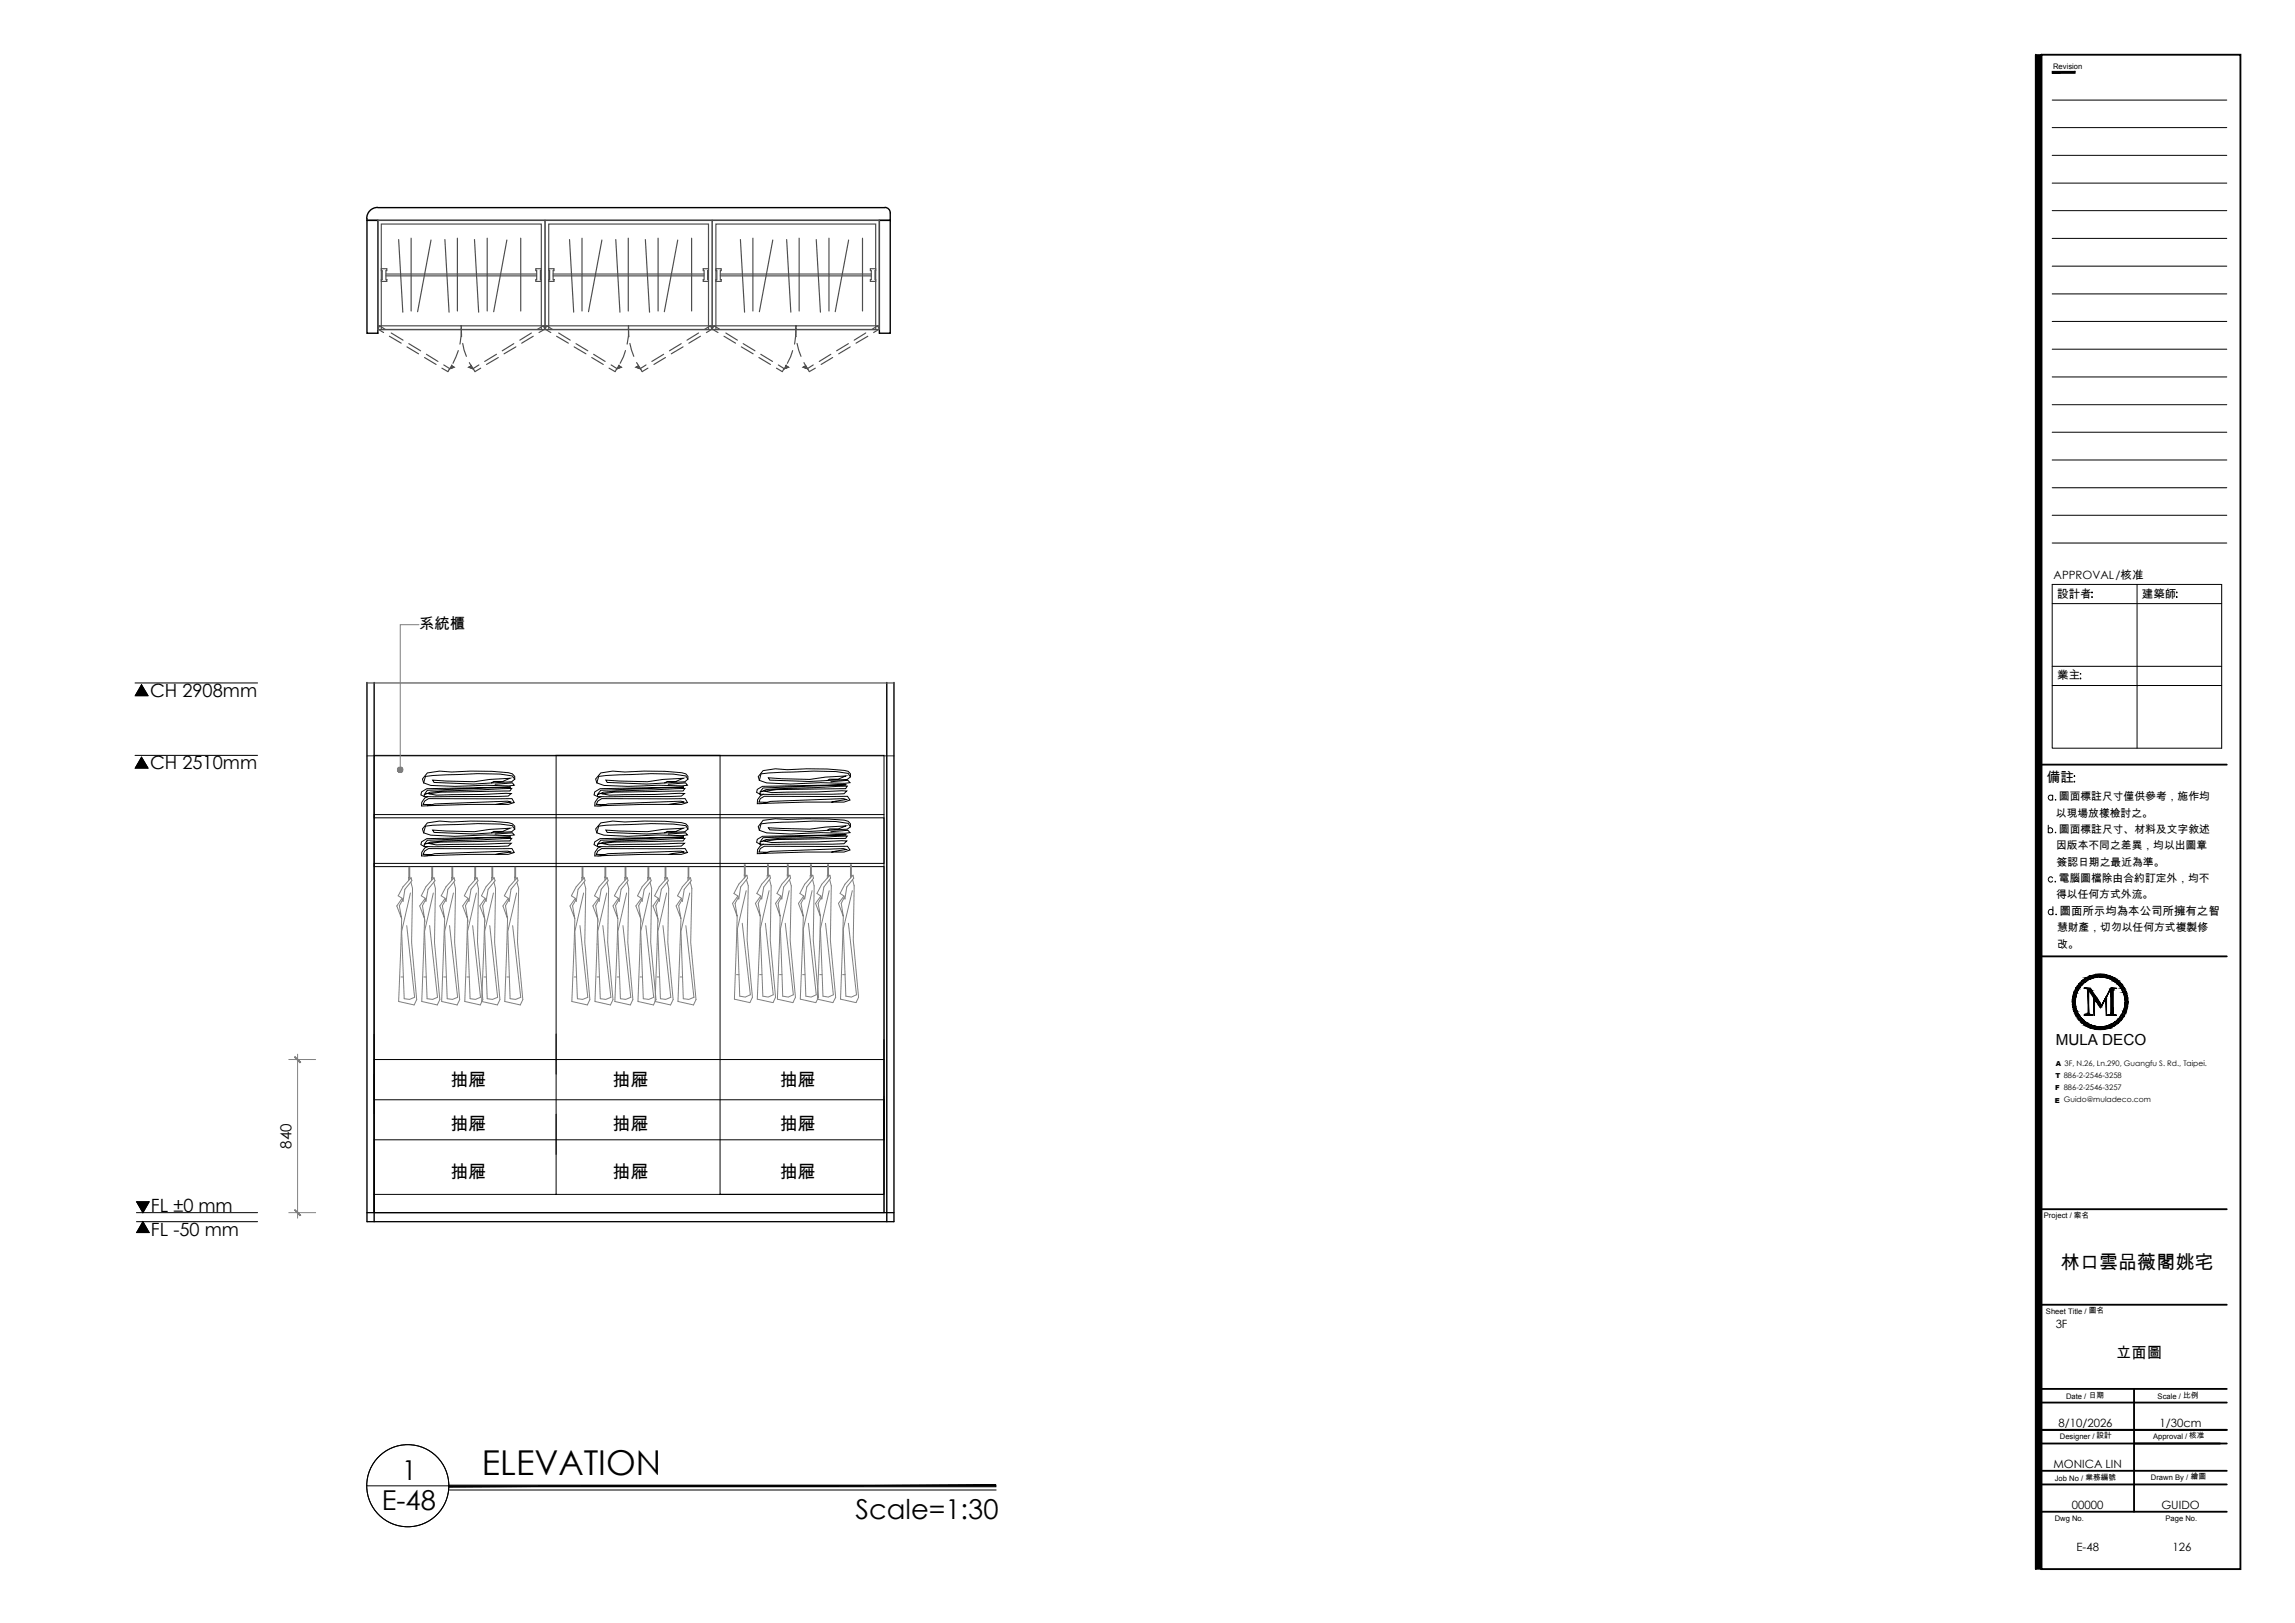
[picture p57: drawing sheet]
<svg xmlns="http://www.w3.org/2000/svg" width="420mm" height="297mm" viewBox="0 0 420 297" stroke-linecap="round" stroke-linejoin="round" font-family="sans-serif">
<defs><g id="words">
<text font-size="6.3" x="88.2" y="269.9">ELEVATION</text>
<g font-size="5">
<text x="73.6" y="270.9">1</text>
<text x="69.9" y="276.3">E-48</text>
<text x="156.6" y="278">Scale=1:30</text>
</g>
<text font-size="3.5" x="377.3" y="232.3">林口雲品薇閣姚宅</text>
<g font-size="3.3">
<text x="27.5" y="127.5">CH 2908mm</text>
<text x="27.5" y="140.8">CH 2510mm</text>
<text x="82.5" y="198.8">抽屜</text>
<text x="112.1" y="198.8">抽屜</text>
<text x="142.7" y="198.8">抽屜</text>
<text x="82.5" y="206.7">抽屜</text>
<text x="112.1" y="206.7">抽屜</text>
<text x="142.7" y="206.7">抽屜</text>
<text x="82.5" y="215.5">抽屜</text>
<text x="112.1" y="215.5">抽屜</text>
<text x="142.7" y="215.5">抽屜</text>
<text x="27.6" y="221.7">FL ±0 mm</text>
<text x="27.6" y="226.2">FL -50 mm</text>
</g>
<g font-size="2.8">
<text x="76.8" y="115">系統櫃</text>
<text x="376.3" y="191.3">MULA DECO</text>
<text x="53.4" y="210.3" transform="rotate(-90 53.4 210.3)">840</text>
<text x="387.4" y="248.5">立面圖</text>
</g>
<text font-size="2.5" x="374.7" y="143.2">備註</text>
<g font-size="2.1">
<text x="376" y="106">APPROVAL/核准</text>
<text x="376.6" y="109.4">設計者</text>
<text x="392.1" y="109.4">建築師</text>
<text x="376.6" y="124.3">業主</text>
<text x="377.1" y="167.4">圖面所示均為本公司所擁有之智</text>
<text x="376.3" y="243.1">3F</text>
<text x="376.9" y="261.2">8/10/2026</text>
<text x="395.4" y="261.2">1/30cm</text>
<text x="375.9" y="268.7">MONICA LIN</text>
<text x="379.3" y="276.2">00000</text>
<text x="395.7" y="276.2">GUIDO</text>
<text x="380.2" y="283.8">E-48</text>
<text x="397.7" y="283.8">126</text>
</g>
<g font-size="2">
<text x="376.4" y="149.5">以現場放樣檢討之。</text>
<text x="376.9" y="146.5">圖面標註尺寸僅供參考，施作均</text>
<text x="376.4" y="155.4">因版本不同之差異，均以出圖章</text>
<text x="376.9" y="152.4">圖面標註尺寸、材料及文字敘述</text>
<text x="376.5" y="158.4">簽認日期之最近為準。</text>
<text x="376.9" y="161.4">電腦圖檔除由合約訂定外，均不</text>
<text x="376.4" y="164.4">得以任何方式外流。</text>
<text x="376.6" y="170.4">慧財產，切勿以任何方式複製修</text>
<text x="376.6" y="173.4">改。</text>
</g>
<g font-size="1.4">
<text x="375.9" y="12.6">Revision</text>
<text x="374.2" y="222.9">Project / 案名</text>
<text x="374.6" y="240.4">Sheet Title / 圖名</text>
<text x="378.2" y="256.1">Date / 日期</text>
<text x="395" y="256.1">Scale / 比例</text>
<text x="377.1" y="263.4">Designer / 設計</text>
<text x="394.2" y="263.4">Approval / 核准</text>
<text x="376.2" y="271">Job No / 業務編號</text>
<text x="393.8" y="270.8">Drawn By / 繪圖</text>
<text x="376.2" y="278.3">Dwg No.</text>
<text x="396.5" y="278.3">Page No.</text>
</g>
<g font-size="1.3">
<text x="376.3" y="197.3">T 886-2-2546-3258</text>
<text x="376.3" y="195.1">A 3F, N.26, Ln.290, Guangfu S. Rd., Taipei.</text>
<text x="376.2" y="201.8">E Guido@muladeco.com</text>
<text x="376.3" y="199.5">F 886-2-2546-3257</text>
</g>
</g></defs>
<!-- layer: I-ELEV4 -->
<path d="M67.2 223.6h96.5M67.2 221.9h96.5" fill="none" stroke="#000" stroke-width=".18"/>
<!-- layer: I-ELEV2 -->
<path d="M67.2 138.3h96.5M67.2 125h96.5" fill="none" stroke="#4c4c4c" stroke-width=".21"/>
<!-- layer: I-ELEV252 -->
<path d="M161.8 149.1h-93.3v.6h93.3v8.3h-93.3v.6h93.3v63.3M68.5 189.3v29.3v-10h93.3v-8M101.8 189.3v7.3M161.8 193.9h-93.3v7.4h93.3v7.3M161.8 190.3v28.3M101.8 218.6v-80.4h30v80.4h30h-93.3v3.3v-83.7h93.3v83.7h-93.3M101.8 203.9v7.4" fill="none" stroke="#000" stroke-width=".18"/>
<!-- layer: Accessory -->
<g fill="none" stroke="#000" stroke-width=".18">
<path d="M77.8 154.5l1-.4 2.4-.2 12.5-.5-.4 .5-12.6 .2-2.2 .3 1.3 .2 13.8-.3-.6 .5-15.3 .1v-.4l.5-.7 15.3-.6-15.4 .3-.9 .6-.2 .5 .7 .3M77.8 145.4l1-.4 2.4-.2 12.5-.5-.4 .5-12.6 .2-2.2 .3 1.3 .2 13.8-.3-.6 .5-15.3 .1v-.4l.5-.8 15.3-.6-15.4 .3-.9 .6-.2 .6 .7 .3M78.3 155l-.5 .2-.6 .8v.7l1-.1M78.3 145.8l-.5 .2-.6 .8v.7h1M90 152.4l.4-.2h1.6l1.4-.6-3.7 .2-2.9 .4-7.6-.3 .3 .4 7.2 .3 7-.4 .5-.4-.4-.7-2.2-.3-4.1-.1-8.2 .3-1.4 .2-.3 1.2 1.3 .5 4.3 .2 5.6-.3 4.4 .1 .9-.1-.3-.4-3.2 .2M90 143.3l.4-.3h1.6l1.4-.6-3.7 .2-2.9 .5-7.6-.3 .3 .4 7.2 .3 7-.4 .5-.5-.4-.6-2.2-.3-4.1-.1-5.8 .2-3.8 .3-.3 1.2 1.3 .4 4.3 .2 5.6-.2 4.4 .1 .9-.1-.3-.4-3.2 .2M90.8 156.4l2.7-.5-.5-.1-13.4 .4-1.4 .4 7.8-.2h7l1.1-.4-.4-.7h-15.3l-.7 .5-.2 .6h1.4M90.8 147.2l2.7-.4-.5-.2-13.4 .5-1.4 .4 7.8-.3h7l1.1-.3-.4-.7h-15.3l-.7 .4-.2 .6 1.4 .1M94.2 151.8v-.6l-.4-.4-.7-.2-3.1-.3h-3.8l-3.5 .1-2.2-.1-2.3 .3-.9 1.1 .3 .7M94.2 142.6v-.5l-.4-.5-.7-.2-3.1-.2-3.8-.1-3.5 .2-2.2-.2-2.3 .4-.9 1.1 .3 .7M109.5 154.5l1-.4 2.4-.2 12.5-.5-.3 .5-12.7 .2-2.2 .3 1.3 .2 13.8-.3-.5 .5-15.4 .1v-.4l.6-.7 15.2-.6-15.3 .3-1 .6-.1 .5 .6 .3M109.5 145.4l1-.4 2.4-.2 12.5-.5-.3 .5-12.7 .2-2.2 .3 1.3 .2 13.8-.3-.5 .5-15.4 .1v-.4l.6-.8 15.2-.6-15.3 .3-1 .6-.1 .6 .6 .3"/>
<path d="M110.1 155l-.6 .2-.6 .8v.7l1.1-.1M110.1 145.8l-.6 .2-.6 .8v.7h1.1M121.7 152.4l.4-.2h1.6l1.4-.6-3.7 .2-2.9 .4-7.6-.3 .3 .4 7.2 .3 7-.4 .5-.4-.3-.7-2.3-.3-4.1-.1-8.2 .3-1.4 .2-.3 1.2 1.3 .5 4.3 .2 5.6-.3 4.4 .1 1-.1-.4-.4-3.2 .2M121.7 143.3l.4-.3h1.6l1.4-.6-3.7 .2-2.9 .5-7.6-.3 .3 .4 7.2 .3 7-.4 .5-.5-.3-.6-2.3-.3-4.1-.1-5.7 .2-3.9 .3-.3 1.2 1.3 .4 4.3 .2 5.6-.2 4.4 .1 1-.1-.4-.4-3.2 .2M122.5 156.4l2.7-.5-.5-.1-13.4 .4-1.3 .4 7.7-.2h7.1l1.1-.4-.5-.7h-15.2l-.8 .5-.2 .6h1.4M122.5 147.2l2.7-.4-.5-.2-13.4 .5-1.3 .4 7.7-.3h7.1l1.1-.3-.5-.7h-15.2l-.8 .4-.2 .6 1.4 .1M125.9 151.8v-.6l-.3-.4a40.4 40.4 0 0 0-11.2-.4l-2.2-.1-2.2 .3-.9 1.1 .2 .7M125.9 142.6v-.5l-.3-.5a40.4 40.4 0 0 0-11.2-.3l-2.2-.2-2.2 .4-.9 1.1 .2 .7M139.3 154.1l1-.4 2.3-.3 12.5-.4-.3 .4-12.6 .3-2.2 .3 1.3 .2 13.7-.3-.5 .5-15.4 .1v-.4l.6-.8 15.2-.5-15.3 .3-1 .5-.1 .6 .6 .3M139.3 144.9l1-.4 2.3-.2 12.5-.4-.3 .4-12.6 .2-2.2 .3 1.3 .3 13.7-.3-.5 .5-15.4 .1v-.5l.6-.7 15.2-.6-15.3 .3-1 .6-.1 .5 .6 .4M139.8 154.5l-.6 .3-.5 .7-.1 .7h1.1M139.8 145.4l-.6 .2-.5 .8-.1 .7h1.1"/>
<path d="M151.5 152l.3-.3h1.7l1.4-.5-3.8 .2-2.8 .4-7.6-.3 .2 .4 7.2 .3 7-.4 .6-.5-.4-.6-2.3-.3-4.1-.1-5.7 .2-3.9 .3-.3 1.2 1.3 .4 4.4 .2 5.5-.2 4.4 .1 1-.1-.4-.4-3.1 .2M151.5 142.9l.3-.3h1.7l1.4-.6-3.8 .2-2.8 .4-7.6-.2 .2 .4 7.2 .2 7-.4 .6-.4-.4-.7-2.3-.3-4.1-.1-5.7 .2-3.9 .3-.3 1.2 1.3 .5 4.4 .2 5.5-.3 4.4 .2 1-.2-.4-.4-3.1 .3M152.3 155.9l2.6-.4-.5-.2-13.3 .5-1.4 .4 7.8-.3h7l1.1-.3-.4-.7h-15.3l-.7 .4-.3 .6 1.4 .1M152.3 146.8l2.6-.5-.5-.1-13.3 .5-1.4 .4 7.8-.3h7l1.1-.4-.4-.7h-15.3l-.7 .5-.3 .6h1.4M155.7 151.3v-.5l-.4-.5-.7-.2-3.1-.2-7.4 .1-2.2-.2-2.2 .3-.9 1.2 .2 .7M155.7 142.2v-.6l-.4-.4a43.6 43.6 0 0 0-11.2-.3l-2.2-.2-2.2 .3-.9 1.1 .2 .7"/>
</g>
<!-- layer: fo -->
<g fill="none" stroke="#808080" stroke-width=".18">
<path d="M74.8 158.7h.2v1.9h-.2zM79 158.7h.2v1.9h-.2zM82.7 158.7h.2v1.9h-.2zM86.9 158.7h.2v1.9h-.2zM90 158.7h.2v1.9h-.2zM94.2 158.7h.2v1.9h-.2zM106.6 158.7h.1v1.9h-.1zM110.7 158.7h.2v1.9h-.2zM114.4 158.7h.2v1.9h-.2zM118.6 158.7h.2v1.9h-.2zM121.8 158.7h.1v1.9h-.1zM126 158.7h.1v1.9h-.1z"/>
<path d="M136.3 158.3h.1v1.9h-.1zM140.5 158.3h.2v1.9h-.2zM144.1 158.3h.2v1.9h-.2zM148.4 158.3h.1v1.9h-.1zM151.5 158.3h.2v1.9h-.2zM155.7 158.3h.2v1.9h-.2zM73.4 178.8h.4M73.6 164.4l-1 1.4 .9 2.3-.4-2.3 .6-1M75.1 163.4l-1.6 7.1 .5 12.3 1 .1 .9-.4-1.4-13.1M75.2 161.4l.3 1.2-.1 9.9 .9 10.5-.5 .9-2.8-.6 .5-15.2M75.3 160.6l-1.5 1.7-.9 1.6 .7 .5 .2 .6 .3-2.2 1.3-1.6M77.6 178.8h.5"/>
<path d="M77.9 164.4l-1.1 1.4 .9 2.3-.4-2.3 .6-1M79.3 163.4l-1.6 7.1 .5 12.3 1 .1 .9-.4-1.4-13.1M79.4 161.4l.3 1.2-.2 9.9 1 10.5-.4 .9-2.9-.6 .5-15.2M79.5 160.6l-1.5 1.7-.9 1.6 .8 .5 .1 .6 .4-2.2 1.2-1.6M81.2 178.8h.5M81.5 164.4l-1 1.4 .9 2.3-.4-2.3 .5-1M83 163.4l-1.6 7.1 .5 12.3 .9 .1 1-.4-1.5-13.1M83.1 161.4l.3 1.2-.2 9.9 1 10.5-.5 .9-2.8-.6 .5-15.2M83.1 160.6l-1.4 1.7-.9 1.6 .7 .5 .2 .6 .3-2.2 1.3-1.6M85.5 178.8h.4M85.7 164.4l-1 1.4 .9 2.3-.4-2.3 .5-1M87.2 163.4l-1.6 7.1 .5 12.3 .9 .1 1-.4-1.5-13.1"/>
<path d="M87.3 161.4l.3 1.2-.2 9.9 1 10.5-.5 .9-2.8-.6 .5-15.2M87.3 160.6l-1.4 1.7-.9 1.6 .7 .5 .2 .6 .3-2.2 1.3-1.6M88.6 178.8h.4M88.8 164.4l-1 1.4 .9 2.3-.4-2.3 .6-1M90.3 163.4l-1.6 7.1 .5 12.3 1 .1 .9-.4-1.4-13.1M90.4 161.4l.3 1.2-.1 9.9 .9 10.5-.4 .9-2.9-.6 .5-15.2M90.5 160.6l-1.5 1.7-.9 1.6 .7 .5 .2 .6 .4-2.2 1.2-1.6M92.8 178.8h.5M93 164.4l-.9 1.4 .8 2.3-.4-2.3 .6-1M94.6 163.4l-1.6 7.1 .4 12.3 1 .1 .9-.4-1.4-13.1M94.6 161.4l.4 1.2-.3 9.9 1 10.5-.4 .9-2.9-.6 .5-15.2M94.7 160.6l-1.5 1.7-.9 1.6 .7 .5 .2 .6 .4-2.2 1.2-1.6"/>
<path d="M105.1 178.8h.4M105.3 164.4l-.9 1.4 .8 2.3-.4-2.3 .6-1M106.8 163.4l-1.6 7.1 .5 12.3 1 .1 .9-.4-1.4-13.1M106.9 161.4l.3 1.2-.1 9.9 .9 10.5-.5 .9-2.8-.6 .5-15.2M107 160.6l-1.5 1.7-.9 1.6 .7 .5 .2 .6 .3-2.2 1.3-1.6M109.3 178.8h.5M109.6 164.4l-1.1 1.4 .9 2.3-.3-2.3 .5-1M111.1 163.4l-1.7 7.1 .5 12.3 1 .1 .9-.4-1.4-13.1M111.1 161.4l.3 1.2-.1 9.9 .9 10.5-.4 .9-2.9-.6 .5-15.2M111.2 160.6l-1.5 1.7-.9 1.6 .8 .5 .1 .6 .4-2.2 1.2-1.6M113 178.8h.4M113.2 164.4l-1 1.4 .9 2.3-.4-2.3 .5-1"/>
<path d="M114.7 163.4l-1.6 7.1 .5 12.3 1 .1 .9-.4-1.5-13.1M114.8 161.4l.3 1.2-.2 9.9 1 10.5-.5 .9-2.8-.6 .5-15.2M114.9 160.6l-1.5 1.7-.9 1.6 .7 .5 .2 .6 .3-2.2 1.3-1.6M117.2 178.8h.4M117.4 164.4l-1 1.4 .9 2.3-.4-2.3 .5-1M118.9 163.4l-1.6 7.1 .5 12.3 1 .1 .9-.4-1.5-13.1M119 161.4l.3 1.2-.2 9.9 1 10.5-.5 .9-2.8-.6 .5-15.2M119 160.6l-1.4 1.7-.9 1.6 .7 .5 .2 .6 .3-2.2 1.3-1.6M120.3 178.8h.5M120.5 164.4l-1 1.4 .9 2.3-.3-2.3 .5-1M122 163.4l-1.6 7.1 .5 12.3 1 .1 .9-.4-1.4-13.1M122.1 161.4l.3 1.2-.1 9.9 .9 10.5-.4 .9-2.9-.6 .5-15.2"/>
<path d="M122.2 160.6l-1.5 1.7-.9 1.6 .7 .5 .2 .6 .4-2.2 1.2-1.6M124.5 178.8h.5M124.8 164.4l-1 1.4 .9 2.3-.5-2.3 .6-1M126.3 163.4l-1.6 7.1 .4 12.3 1 .1 .9-.4-1.4-13.1M126.4 161.4l.3 1.2-.3 9.9 1 10.5-.4 .9-2.9-.6 .6-15.2M126.4 160.6l-1.5 1.7-.9 1.6 .8 .5 .1 .6 .4-2.2 1.2-1.6M134.8 178.4h.5M135.1 164l-1 1.3 .9 2.4-.4-2.4 .5-1M136.6 163l-1.6 7 .4 12.3 1 .2 1-.4-1.5-13.1M136.7 161l.3 1.1-.2 9.9 1 10.5-.5 1-2.8-.6 .5-15.2M136.7 160.2l-1.4 1.6-.9 1.7 .7 .5 .2 .5 .3-2.2 1.3-1.6M139.1 178.4h.4"/>
<path d="M139.3 164l-1 1.3 .9 2.4-.4-2.4 .5-1M140.8 163l-1.6 7 .5 12.3 .9 .2 1-.4-1.5-13.1M140.9 161l.3 1.1-.2 9.9 1 10.5-.5 1-2.9-.6 .6-15.2M140.9 160.2l-1.5 1.6-.8 1.7 .7 .5 .1 .5 .4-2.2 1.3-1.6M142.7 178.4h.5M143 164l-1 1.3 .8 2.4-.3-2.4 .5-1M144.5 163l-1.6 7 .4 12.3 1 .2 .9-.4-1.4-13.1M144.5 161l.4 1.1-.2 9.9 .9 10.5-.4 1-2.9-.6 .5-15.2M144.6 160.2l-1.5 1.6-.9 1.7 .8 .5 .1 .5 .4-2.2 1.2-1.6M146.9 178.4h.5M147.2 164l-1 1.3 .9 2.4-.5-2.4 .6-1M148.7 163l-1.6 7 .4 12.3 1 .2 .9-.4-1.4-13.1"/>
<path d="M148.8 161l.3 1.1-.2 9.9 1 10.5-.5 1-2.9-.6 .6-15.2M148.8 160.2l-1.5 1.6-.9 1.7 .8 .5 .1 .5 .4-2.2 1.2-1.6M150.1 178.4h.4M150.3 164l-1 1.3 .9 2.4-.4-2.4 .5-1M151.8 163l-1.6 7 .5 12.3 .9 .2 1-.4-1.5-13.1M151.9 161l.3 1.1-.2 9.9 1 10.5-.5 1-2.9-.6 .6-15.2M151.9 160.2l-1.4 1.6-.9 1.7 .7 .5 .2 .5 .3-2.2 1.3-1.6M154.3 178.4h.4M154.5 164l-1 1.3 .9 2.4-.4-2.4 .5-1M156 163l-1.6 7 .5 12.3 1 .2 .9-.4-1.5-13.1M156.1 161l.3 1.1-.2 9.9 1 10.5-.5 1-2.8-.6 .5-15.2M156.2 160.2l-1.5 1.6-.9 1.7 .7 .5 .2 .5 .3-2.2 1.3-1.6"/>
</g>
<g fill="none" stroke="#808080" stroke-width=".18">
<path d="M74.8 160.6v.5M75 160.6h.1M75 160.6v.3M75.3 160.6l.1 .6M79 160.6v.5M79.2 160.6h.1M79.2 160.6v.3M79.5 160.6l.1 .6M82.7 160.6v.5M82.9 160.6h.1M82.9 160.6v.3M83.1 160.6l.2 .6"/>
<path d="M86.9 160.6v.5M87.1 160.6v.3M87.3 160.6l.2 .6M90 160.6v.5M90.2 160.6l.1 .3M90.5 160.6l.1 .6M94.2 160.6h.1M94.2 160.6v.5M94.4 160.6v.3M94.7 160.6l.1 .6M106.6 160.6l-.1 .5M106.7 160.6h.1"/>
<path d="M106.7 160.6v.3M107 160.6l.1 .6M110.7 160.6h.1M110.7 160.6v.5M110.9 160.6l.1 .3M111.2 160.6l.1 .6M114.4 160.6v.5M114.6 160.6h.1M114.6 160.6v.3M114.9 160.6l.1 .6M118.6 160.6v.5M118.8 160.6v.3"/>
<path d="M119 160.6l.2 .6M121.8 160.6l-.1 .5M121.9 160.6l.1 .3M122.2 160.6l.1 .6M126 160.6l-.1 .5M126.1 160.6l.1 .3M126.4 160.6l.1 .6M136.3 160.2h.1M136.3 160.2v.5M136.4 160.2l.1 .3M136.7 160.2l.2 .5M140.5 160.2v.5"/>
<path d="M140.7 160.2h.1M140.7 160.2v.3M140.9 160.2l.2 .5M144.1 160.2h.1M144.1 160.2v.5M144.3 160.2l.1 .3M144.6 160.2l.1 .5M148.4 160.2l-.1 .5M148.5 160.2h.1M148.5 160.2v.3M148.8 160.2l.1 .5M151.5 160.2v.5"/>
<path d="M151.7 160.2h.1M151.7 160.2v.3M151.9 160.2l.2 .5M155.7 160.2h.1M155.7 160.2v.5M155.9 160.2v.3M156.2 160.2l.1 .5"/>
</g>
<!-- layer: I-ELEV1 -->
<path d="M67.2 124.9v98.7M68.5 124.9v98.7M162.3 124.9v98.7M163.7 124.9v98.7" fill="none" stroke="#000" stroke-width=".25"/>
<!-- layer: I-ELEV-TEXT -->
<path d="M24.7 138.2h22.5M24.7 125h22.5M25.9 138.6l1.2 2h-2.3zM25.9 125.3l1.2 2h-2.3zM25 219.9h2.3l-1.1 2zM25 221.9h22.2M25 223.6h22.2M26.2 223.6l1.1 2h-2.3z" fill="none" stroke="#000" stroke-width=".18"/>
<path d="M25.9 138.6l1.2 2h-2.3zM25.9 125.3l1.2 2h-2.3zM25 219.9h2.3l-1.1 2zM26.2 223.6l1.1 2h-2.3z" fill="#000" stroke="#000" stroke-width=".18"/>
<!-- layer: I-DWGTITLE -->
<g fill="none" stroke="#000" stroke-width=".18">
<path d="M67.2 271.9h15M82.1 272.7h100.3"/>
<circle cx="74.7" cy="271.9" r="7.5"/>
</g>
<path d="M82.2 271.8v.3l100.1-.3zM82.2 272.1l100.1-.3v.3z" fill="#000" stroke="#000" stroke-width=".18"/>
<!-- layer: 0 -->
<g fill="#808080" stroke="#808080" stroke-width=".18">
<path d="M73.3 140.9v.5l-.3-.1zM72.8 141.1l.2 .2 .3-.4zM72.8 140.9h.5l-.5 .2z"/>
<path d="M72.8 140.6l.5 .3h-.5zM72.8 140.6l.5 .3-.3-.5zM73 140.4h.3v.5z"/>
<path d="M73.3 140.4h.2l-.2 .5zM73.5 140.4l-.2 .5 .4-.3zM73.3 140.9l.4-.3v.3z"/>
<path d="M73.3 140.9h.4v.2zM73.3 140.9l.2 .4 .2-.2zM73.3 140.9l.2 .4-.2 .1z"/>
<path d="M54 221.4l-.1 .1 1.1 .9zM53.9 221.5l1.1 .9-.1 .1z"/>
<path d="M53.9 193.5l1 1 .1-.1zM54 193.4l1 1-1.1-.9z"/>
</g>
<path d="M76.7 114.3h-3.4v26.6" fill="none" stroke="#808080" stroke-width=".18"/>
<!-- layer: I-ELEV252 -->
<path d="M52.9 193.9h4.9M54.5 192.9v30.1M52.9 221.9h4.9" fill="none" stroke="#808080" stroke-width=".18"/>
<!-- layer: I-FURN-MLWK-H -->
<g fill="none" stroke="#4c4c4c" stroke-width=".21">
<path d="M69.2 40.3h30.6v20h-30.6zM69.2 59.6h15.3v.7h-15.3zM69.8 41h29.3v19.3h-29.3zM69.8 49.2h1v.3h-.1v1.7h.1v.3h-1v-.3h.2v-1.7h-.2zM70.7 50.2h27.6M70.7 50.5h27.6M73 43.8l.7 13.3M75.3 43.6v13.3M78.9 43.9l-2.4 13.2M81.4 43.8l.8 13.3M83.7 43.6v13.3M84.5 59.6h15.3v.7h-15.3z"/>
<path d="M86.9 43.8l.7 13.3M89.2 43.6v13.3M92.8 43.9l-2.4 13.2M95.3 43.6v13.3M98.1 49.2h1v.3h-.2v1.7h.2v.3h-1v-.3h.2v-1.7h-.2zM99.8 40.3h30.6v20h-30.6zM99.8 59.6h15.3v.7h-15.3zM100.5 41h29.2v19.3h-29.2zM100.5 49.2h.9v.3h-.1v1.7h.1v.3h-.9v-.3h.1v-1.7h-.1zM101.3 50.2h27.6M101.3 50.5h27.6M104.3 43.8l.7 13.3"/>
<path d="M106.6 43.6v13.3M110.2 43.9l-2.5 13.2M112.7 43.8l.8 13.3M115 43.6v13.3M115.1 59.6h15.3v.7h-15.3zM118.2 43.8l.7 13.3M120.5 43.6v13.3M124.1 43.9l-2.5 13.2M126.6 43.6v13.3M128.7 49.2h1v.3h-.2v1.7h.2v.3h-1v-.3h.2v-1.7h-.2zM130.4 40.3h30.6v20h-30.6zM130.4 59.6h15.3v.7h-15.3z"/>
<path d="M131.1 41h29.2v19.3h-29.2zM131.1 49.2h.9v.3h-.1v1.7h.1v.3h-.9v-.3h.1v-1.7h-.1zM131.9 50.2h27.6M131.9 50.5h27.6M135.6 43.8l.7 13.3M137.8 43.6v13.3M141.5 43.9l-2.5 13.2M144 43.8l.8 13.3M145.7 59.6h15.3v.7h-15.3zM146.3 43.6v13.3M149.4 43.8l.8 13.3M151.8 43.6v13.3"/>
<path d="M155.4 43.9l-2.5 13.2M157.9 43.6v13.3M159.3 49.2h1v.3h-.1v1.7h.1v.3h-1v-.3h.2v-1.7h-.2zM70.6 60.3l-1.1-.7-.3 .6 1 .7M71.3 61.5l2.1 1.3M71.6 60.9l2.2 1.4M74.5 63.5l2.1 1.3M74.8 62.9l2.2 1.3M77.7 65.4l2.1 1.3M78.1 64.8l2.1 1.4M81.2 66.8l1.1 .7-.3 .5-1.1-.6M82.3 67.5v.1"/>
<path d="M82.7 66.9l.4 .3-.8 .3M83.9 64.2l-1 2.3M84.5 61.6v-1.5l-.3 2.9M84.7 62.9l.3 1.2 .4 1.1M85.9 66.4l.8 1.2M86.3 67l-.5 .2 .8 .3M87.7 66.8l-1.1 .7 .4 .5 1-.6M90.9 64.8l-2.2 1.4M91.2 65.4l-2.1 1.3M94.1 62.9l-2.2 1.3M94.4 63.5l-2.1 1.3M97.3 60.9l-2.1 1.4"/>
<path d="M97.6 61.5l-2.1 1.3M99.8 60.2l.3-.6 1.1 .7M99.8 60.2l-.4-.6-1.1 .7M99.8 60.2l1 .7M99.8 60.2l-1.1 .7M101.9 61.5l2.2 1.3M102.3 60.9l2.1 1.4M105.1 63.5l2.2 1.3M105.5 62.9l2.1 1.3M108.3 65.4l2.1 1.3M108.7 64.8l2.1 1.4M111.9 66.8l1 .7-.3 .5-1.1-.6"/>
<path d="M112.9 67.5v.1M113.3 66.9l.4 .3-.8 .3M114.5 64.2l-1 2.3M115.1 61.6v-1.5v1.4l-.3 1.5M115.3 62.9l.7 2.3M116.5 66.4l.8 1.2M116.9 67l-.5 .2 .9 .3M118.3 66.8l-1.1 .7 .4 .5 1-.6M121.5 64.8l-2.2 1.4M121.8 65.4l-2.1 1.3M124.7 62.9l-2.1 1.3M125.1 63.5l-2.2 1.3"/>
<path d="M127.9 60.9l-2.1 1.4M128.2 61.5l-2.1 1.3M130.4 60.2l.3-.6 1.1 .7M130.4 60.2l-.4-.6-1.1 .7M130.4 60.2l1 .7M130.4 60.2l-1.1 .7M132.5 61.5l2.2 1.3M132.9 60.9l2.1 1.4M135.7 63.5l2.2 1.3M136.1 62.9l2.1 1.3M138.9 65.4l2.2 1.3M139.3 64.8l2.1 1.4"/>
<path d="M142.5 66.8l1.1 .7-.4 .5-1-.6M143.5 67.5v.1M143.9 66.9l.5 .3-.8 .3M145.1 64.2l-1 2.3M145.8 61.6l-.1-1.5-.2 2.9M145.9 62.9l.7 2.3M147.2 66.4l.7 1.2M147.5 67l-.5 .2 .9 .3M148.9 66.8l-1.1 .7 .4 .5 1.1-.6M152.1 64.8l-2.1 1.4M152.4 65.4l-2.1 1.3M155.3 62.9l-2.1 1.3"/>
<path d="M155.7 63.5l-2.2 1.3M158.5 60.9l-2.1 1.4M158.9 61.5l-2.2 1.3M159.6 60.3l1.1-.7 .3 .6-1.1 .7"/>
</g>
<!-- layer: I-WALL -->
<path d="M69.2 38a2.01 2.01 0 0 0-2.1 2M69.2 38h92.8M162 38a.99 .99 0 0 1 1 1M163 39v1.3h-95.8v-.3M67.2 40.3h2v20.7h-2zM161 40.3h2v20.7h-2z" fill="none" stroke="#000" stroke-width=".25"/>
<!-- layer: I-FURN-MLWK-H -->
<g fill="#4c4c4c" stroke="#4c4c4c" stroke-width=".18">
<path d="M143.9 66.9l-.3 .6 .3-.1zM143.9 66.9l.5 .3-.5 .2z"/>
<path d="M147.5 67l.4 .5-.4-.1zM147 67.2l.5 .2v-.4z"/>
<path d="M113.3 66.9l-.4 .6 .4-.1zM113.3 66.9l.4 .3-.4 .2z"/>
<path d="M116.9 67l.4 .5-.4-.1zM116.4 67.2l.5 .2v-.4z"/>
<path d="M82.7 66.9l-.4 .6 .4-.1zM82.7 66.9l.4 .3-.4 .2z"/>
<path d="M86.3 67l.3 .5-.3-.1zM85.8 67.2l.5 .2v-.4z"/>
</g>
<!-- layer: 0 -->
<g fill="#000" stroke="#000" stroke-width=".18">
<path d="M383.6 178.3h1.8zM382.9 188.2h3.2l-.7 .2zM384.4 184.3h.3l-.1 .2z"/>
<path d="M372.7 10v277.2l1-277.2zM373.7 10v277.2h-1z"/>
<path d="M375.7 13.4h4.2v-.3zM375.7 13.1h4.2l-4.2 .3z"/>
<path d="M381.2 179.5l-.3 .6 .7-.6zM381.2 179.5l-.3 .6h-.3z"/>
<path d="M381.2 179.4h.4zM381.2 179.4l.4 .1z"/>
<path d="M381.6 179.7l-.4 .5 .6-.5zM381 180.2l.6-.5-.4 .5z"/>
<path d="M381.7 179.6h.2zM381.7 179.6l.1 .1h-.2z"/>
<path d="M381.8 179l-.2 .4 .7-.4zM381.2 179.4l.6-.4-.2 .4z"/>
<path d="M382.3 179.3l-.4 .3 .5-.3zM381.7 179.6l.6-.3-.4 .3z"/>
<path d="M381.9 178.9h.6zM381.8 179h.5z"/>
<path d="M382.4 179.2h.3zM382.3 179.3h.1z"/>
<path d="M382.4 178.7l.1 .2 .7-.2zM381.9 178.9l.5-.2 .1 .2z"/>
<path d="M382.7 179.2l.5-.2h-.3zM382.4 179.2l.5-.2-.2 .2z"/>
<path d="M383.2 178.9h.6zM382.9 179h.3z"/>
<path d="M382.7 178.5l.5 .2 .7-.2zM382.4 178.7l.3-.2 .5 .2z"/>
<path d="M382.9 178.5h1.1zM382.7 178.5h1.2z"/>
<path d="M383.5 178.8h.5zM383.2 178.9h.6z"/>
<path d="M384 178.7l1.5 .1zM383.5 178.8l.5-.1 1.5 .1z"/>
<path d="M383.6 178.3l2.5 .2-.7-.2zM382.9 178.5l.7-.2 2.5 .2z"/>
<path d="M384.9 178.8l.9 .1zM384.9 178.8l.9 .1z"/>
<path d="M385.2 178.9l.8 .1zM385.2 178.9l.8 .1z"/>
<path d="M385.7 179l.9 .2zM385.7 179l.9 .2z"/>
<path d="M384.9 178.5h1.3zM384.9 178.5h1.3z"/>
<path d="M385.1 178.5l1.4 .2-.3-.2zM385.1 178.5l1.4 .2z"/>
<path d="M385.8 178.7l1.3 .2-.6-.2zM385.8 178.7l1.3 .2h-.7z"/>
<path d="M386.3 179.2l.4 .1zM386.3 179.2l.4 .1z"/>
<path d="M386.5 179.3l.8 .3zM386.5 179.3l.8 .3z"/>
<path d="M386.4 178.9l.8 .1zM386.4 178.9l.8 .1z"/>
<path d="M386.6 179l1.2 .4-.6-.4zM386.6 179l1.2 .4h-.4z"/>
<path d="M387.1 179.6l.3 .1zM387.1 179.6l.3 .1z"/>
<path d="M387.2 179.7l.7 .5-.5-.5zM387.2 179.7l.7 .5h-.1z"/>
<path d="M387.4 179.4l.4 .1zM387.4 179.4l.4 .1z"/>
<path d="M387.4 179.5l1 .6-.6-.6zM387.4 179.5l1 .6h-.3z"/>
<path d="M379.5 182.5h.2zM379.5 182.5h.2z"/>
<path d="M379.5 184.3h.2zM379.5 184.3h.2z"/>
<path d="M379.4 183.4l.3 .9-.1-.9zM379.4 183.4l.3 .9h-.2z"/>
<path d="M379.7 185.1h.3zM379.7 185.1h.3z"/>
<path d="M379.5 182.5l.1 .9 .1-.9zM379.5 182.5l.1 .9h-.2z"/>
<path d="M379.5 184.3l.5 .8-.3-.8zM379.5 184.3l.5 .8h-.3z"/>
<path d="M379.9 182.5h.1zM379.9 182.5h.1z"/>
<path d="M379.9 184.2h.1zM379.9 184.2h.1z"/>
<path d="M379.8 183.4l.2 .8-.1-.8zM379.8 183.4l.2 .8h-.1z"/>
<path d="M379.7 181.6h.3zM379.7 181.6h.3z"/>
<path d="M379.7 181.6v.9l.3-.9zM379.7 181.6v.9h-.2z"/>
<path d="M379.7 185.1l.7 .8-.4-.8zM379.7 185.1l.7 .8h-.3z"/>
<path d="M379.9 182.5v.9l.1-.9zM379.9 182.5v.9h-.1z"/>
<path d="M379.9 184.2l.3 .8-.2-.8zM379.9 184.2l.3 .8h-.1z"/>
<path d="M380.1 180.8h.3zM380.1 180.8h.3z"/>
<path d="M380.1 185.9h.3zM380.1 185.9h.3z"/>
<path d="M380.1 181.7l-.1 .8 .2-.8zM380.1 181.7l-.1 .8h-.1z"/>
<path d="M380.1 185l.1 .1zM380.1 185l.1 .1z"/>
<path d="M380.2 185.1l.4 .6zM380.2 185.1l.4 .6h-.1z"/>
<path d="M380.1 180.8l-.1 .8 .4-.8zM380.1 180.8l-.1 .8h-.3z"/>
<path d="M380.1 185.9l.8 .7-.5-.7zM380.1 185.9l.8 .7h-.3z"/>
<path d="M380.6 186.6h.3zM380.6 186.6h.3z"/>
<path d="M380.5 181l-.3 .7 .4-.7zM380.5 181l-.3 .7z"/>
<path d="M380.5 185.7l.2 .1zM380.5 185.7l.2 .1z"/>
<path d="M380.5 180.9h.2zM380.5 180.9l.1 .1z"/>
<path d="M380.5 185.8l.6 .6zM380.5 185.8l.6 .6z"/>
<path d="M380.6 180.1h.3zM380.6 180.1h.3z"/>
<path d="M380.6 180.1l-.2 .7 .5-.7zM380.6 180.1l-.2 .7h-.3z"/>
<path d="M380.6 186.6l1 .6-.7-.6zM380.6 186.6l1 .6h-.4z"/>
<path d="M381 180.3l-.3 .6 .4-.6zM381 180.3l-.3 .6h-.2z"/>
<path d="M381 186.4l.2 .1zM381 186.4l.2 .1z"/>
<path d="M381 180.2h.2zM381 180.2l.1 .1z"/>
<path d="M381 186.5l.8 .5-.6-.5zM381 186.5l.8 .5h-.2z"/>
<path d="M381.2 187.2l.4 .1zM381.2 187.2l.4 .1z"/>
<path d="M381.2 187.3l1.1 .4-.7-.4zM381.2 187.3l1.1 .4h-.5z"/>
<path d="M381.6 187l.3 .1zM381.6 187l.3 .1z"/>
<path d="M381.7 187.1l.7 .3zM381.7 187.1l.7 .3z"/>
<path d="M381.8 187.7l.7 .1zM381.8 187.7l.7 .1z"/>
<path d="M382.3 181.3l.1 4.1v-4.1zM382.3 181.3l.1 4.1h-.1z"/>
<path d="M382.3 185.4l.1 .1zM382.3 185.4l.1 .1z"/>
<path d="M382.3 185.5l.1 .1zM382.3 185.5l.1 .1z"/>
<path d="M382.3 185.6h.1zM382.2 185.6h.2z"/>
<path d="M382.2 185.6l.3 .1zM382.2 185.6l.3 .1z"/>
<path d="M382.3 187.4l.4 .1zM382.3 187.4l.4 .1z"/>
<path d="M382.2 185.7h.3zM382.2 185.7h.3z"/>
<path d="M382.2 185.7h.4zM382.2 185.7h.4z"/>
<path d="M381.9 187.8l1.3 .2-.7-.2zM381.9 187.8l1.3 .2h-.8z"/>
<path d="M382.1 185.7h.5zM382.1 185.7h.5z"/>
<path d="M382.1 185.7h.6zM382.1 185.7h.6z"/>
<path d="M382.1 185.7h.6zM382 185.7h.7z"/>
<path d="M381.6 180.8l1.1 .1zM381.6 180.8l1.1 .1z"/>
<path d="M382.4 187.5l.8 .2zM382.4 187.5l.8 .2z"/>
<path d="M382 180.9l.9 .3-.2-.3zM382 180.9l.9 .3h-.6z"/>
<path d="M382.9 188.2l.7 .2h1.8zM383.6 188.4h1.8z"/>
<path d="M382.3 181.2l.6 .1zM382.3 181.2l.6 .1z"/>
<path d="M382.4 181.3l1.5 1.4-1-1.4zM382.4 181.3l1.5 1.4h-.6z"/>
<path d="M381.6 185.7l1.6 .1zM381.6 185.7l1.6 .1z"/>
<path d="M382.4 188l1.5 .2zM382.4 188l1.5 .2h-1.2z"/>
<path d="M382.9 187.7l.9 .2zM382.9 187.7l.9 .2z"/>
<path d="M383.3 182.8l.2 .6v-.6zM383.3 182.8l.2 .6h-.2z"/>
<path d="M383.3 183.4l.2 2.4v-2.4zM383.3 183.4l.2 2.4h-.2z"/>
<path d="M383.2 187.9h.8zM383.2 187.9h.8z"/>
<path d="M382.7 188.2h1.3zM382.7 188.2h1.3z"/>
<path d="M383.3 182.7l.7 .1-.1-.1zM383.3 182.7l.7 .1h-.7z"/>
<path d="M383.5 182.8l.8 .6-.3-.6zM383.5 182.8l.8 .6h-.5z"/>
<path d="M383.8 183.4l.9 .6-.4-.6zM383.8 183.4l.9 .6h-.5z"/>
<path d="M384.2 184l.5 .3 .2-.3zM384.2 184l.5 .3h-.3z"/>
<path d="M383.5 187.9l1.4 .1 .6-.1zM383.5 187.9l1.4 .1z"/>
<path d="M385.5 182.6l-.6 1.4zM385.5 182.6l-.6 1.4h-.2z"/>
<path d="M385.6 182.4l.1 .2zM385.6 182.4l.1 .2h-.2z"/>
<path d="M385.6 182.6l.1 3.2zM385.6 182.6l.1 3.2z"/>
<path d="M385.2 187.9h.6zM384.9 187.9h.6z"/>
<path d="M385.7 187.7l.1 .2 .2-.2zM385.2 187.9l.5-.2 .1 .2z"/>
<path d="M385.1 188.2h1.1zM384.9 188.2h1.2z"/>
<path d="M386.3 181l-.6 1.4zM386.3 181l-.7 1.4z"/>
<path d="M385.8 188l.4 .2 .3-.2zM385.1 188.2l.7-.2 .4 .2z"/>
<path d="M386 187.7l.6-.2h-.3zM385.7 187.7l.6-.2-.3 .2z"/>
<path d="M386.5 187.4h.2zM386.3 187.5h.3z"/>
<path d="M386.4 181.2l.5 4.2v-4.2zM386.4 181.2l.5 4.2h-.5z"/>
<path d="M386.4 185.4l.5 .1zM386.4 185.4l.5 .1z"/>
<path d="M386.4 185.5l.5 .1zM386.4 185.5l.5 .1z"/>
<path d="M386.4 185.6h.5zM386.4 185.6h.5z"/>
<path d="M386.4 185.6l.6 .1zM386.4 185.6l.6 .1z"/>
<path d="M386.4 185.7h.6zM386.4 185.7h.6z"/>
<path d="M386.3 185.7h.7zM386.3 185.7h.7z"/>
<path d="M386.3 185.7h.8zM386.3 185.7h.8z"/>
<path d="M386.4 181l.5 .2 .2-.2zM386.4 181l.5 .2h-.5z"/>
<path d="M386.4 187.8l.1 .2 .6-.2zM385.8 188l.6-.2 .1 .2z"/>
<path d="M386.4 180.9h.7zM386.4 180.9l.7 .1h-.8z"/>
<path d="M386.2 185.7h.9zM386.2 185.7h.9z"/>
<path d="M386.2 185.7h1zM386.1 185.7h1.1z"/>
<path d="M386.6 187.7h.6zM386.4 187.8h.7z"/>
<path d="M386.7 187.4l.6-.3h-.2zM386.5 187.4l.6-.3-.4 .3z"/>
<path d="M387.2 187h.2zM387.1 187.1h.2z"/>
<path d="M386.4 180.8l1 .1zM386.4 180.8l1 .1h-1z"/>
<path d="M385.9 185.7l1.5 .1zM385.9 185.7l1.5 .1z"/>
<path d="M387.4 187.3l-.2 .4 .6-.4zM386.6 187.7l.8-.4-.2 .4z"/>
<path d="M387.4 187.2h.4zM387.4 187.2l.4 .1z"/>
<path d="M387.8 180.2l.2 .1zM387.8 180.2l.2 .1z"/>
<path d="M387.8 186.5l-.4 .5 .5-.5zM387.2 187l.6-.5-.4 .5z"/>
<path d="M387.9 180.3l.6 .6-.5-.6zM387.9 180.3l.6 .6h-.2z"/>
<path d="M387.9 186.4h.1zM387.9 186.4v.1h-.1z"/>
<path d="M388.1 186.6h.3zM388.1 186.6h.3z"/>
<path d="M388.1 180.1h.3zM388.1 180.1h.3z"/>
<path d="M388.1 180.1l.8 .7-.5-.7zM388.1 180.1l.8 .7h-.3z"/>
<path d="M388.1 186.6l-.3 .6 .6-.6zM387.4 187.2l.7-.6-.3 .6z"/>
<path d="M388.3 180.9l.2 .1zM388.3 180.9l.2 .1z"/>
<path d="M388.3 185.8l-.3 .6 .5-.6zM388.3 185.8l-.3 .6h-.1z"/>
<path d="M388.4 181l.4 .7-.3-.7zM388.4 181l.4 .7h-.1z"/>
<path d="M388.4 185.7h.1zM388.4 185.7l.1 .1z"/>
<path d="M388.6 180.8h.3zM388.6 180.8h.3z"/>
<path d="M388.6 185.9h.3zM388.6 185.9h.3z"/>
<path d="M388.7 181.7h.2zM388.7 181.7h.2z"/>
<path d="M388.7 185.1l-.2 .6 .3-.6zM388.7 185.1l-.2 .6h-.1z"/>
<path d="M388.7 181.7l.4 .8-.2-.8zM388.7 181.7l.4 .8h-.1z"/>
<path d="M388.7 185h.2zM388.7 185l.1 .1z"/>
<path d="M388.6 180.8l.7 .8-.4-.8zM388.6 180.8l.7 .8h-.3z"/>
<path d="M388.6 185.9l-.2 .7 .5-.7zM388.6 185.9l-.2 .7h-.3z"/>
<path d="M389 182.5h.1zM389 182.5h.1z"/>
<path d="M389 184.2h.1zM389 184.2h.1z"/>
<path d="M389 185.1h.3zM389 185.1h.3z"/>
<path d="M389 182.5l.2 .9-.1-.9zM389 182.5l.2 .9h-.2z"/>
<path d="M389 184.2l-.1 .8 .2-.8zM389 184.2l-.1 .8h-.2z"/>
<path d="M389 183.4l.1 .8 .1-.8zM389 183.4l.1 .8h-.1z"/>
<path d="M389.3 182.5h.2zM389.3 182.5h.2z"/>
<path d="M389.3 184.3h.2zM389.3 184.3h.2z"/>
<path d="M389 181.6h.3zM389 181.6h.3z"/>
<path d="M389 181.6l.5 .9-.2-.9zM389 181.6l.5 .9h-.2z"/>
<path d="M389 185.1l-.1 .8 .4-.8zM389 185.1l-.1 .8h-.3z"/>
<path d="M389.3 182.5l.3 .9-.1-.9zM389.3 182.5l.3 .9h-.3z"/>
<path d="M389.3 184.3v.8l.2-.8zM389.3 184.3v.8h-.3z"/>
<path d="M389.3 183.4l.2 .9 .1-.9zM389.3 183.4l.2 .9h-.2z"/>
</g>
<g fill="none" stroke="#000" stroke-width=".34">
<path d="M372.7 10v277.2M373.7 10h36.5v277.2h-36.5zM373.7 10v277.2M373.7 139.9h34M373.7 175h34M373.7 221.3h34M373.7 238.8h34M373.7 256.7h34M373.7 254.2h34M390.7 254.2v22.5M373.7 264.2h34M373.7 261.7h34"/>
<path d="M373.7 276.7h34M373.7 269.2h34M373.7 271.7h34"/>
</g>
<g fill="none" stroke="#000" stroke-width=".18">
<path d="M375.7 18.3h32M375.7 23.4h32M375.7 28.4h32M375.7 33.5h32M375.7 38.6h32M375.7 53.8h32M375.7 48.7h32M375.7 43.6h32M375.7 58.8h32M375.7 79.1h32M375.7 74.1h32M375.7 69h32"/>
<path d="M375.7 63.9h32M375.7 84.2h32M375.7 89.3h32M375.7 94.3h32M375.7 99.4h32M375.7 107h31v29.9h-31zM375.7 110.5h31M383 108.4v.1zM383 109.2v.2zM391.2 107v29.9M398.4 108.4h.2zM398.4 109.3h.2z"/>
<path d="M375.7 121.9h31M375.7 125.5h31M380.8 123.3h.2zM380.8 124.2h.2zM375 151.7a.45 .45 0 0 1 .7 0 .45 .45 0 0 1 0 .6 .45 .45 0 0 1-.7 0M375 151v1.4M375.8 145.7a.45 .45 0 0 0-.7-.1 .45 .45 0 0 0 0 .7 .45 .45 0 0 0 .7-.1M375.8 145.5v1M376.3 146.3v.2l.1-.1M376.3 152.3v.1h.1M379.7 142.1h.2zM379.7 143.1h.2z"/>
<path d="M375.8 160.7a.45 .45 0 0 0-.7-.1 .45 .45 0 0 0 0 .7 .45 .45 0 0 0 .7-.1M375.8 166.7a.47 .47 0 0 0-.7-.1 .47 .47 0 0 0 0 .7 .47 .47 0 0 0 .7-.1M375.8 165.9v1.5M376.3 161.3v.1M376.4 167.3l-.1 .1h.2"/>
</g>
<use href="#words"/>
</svg>
